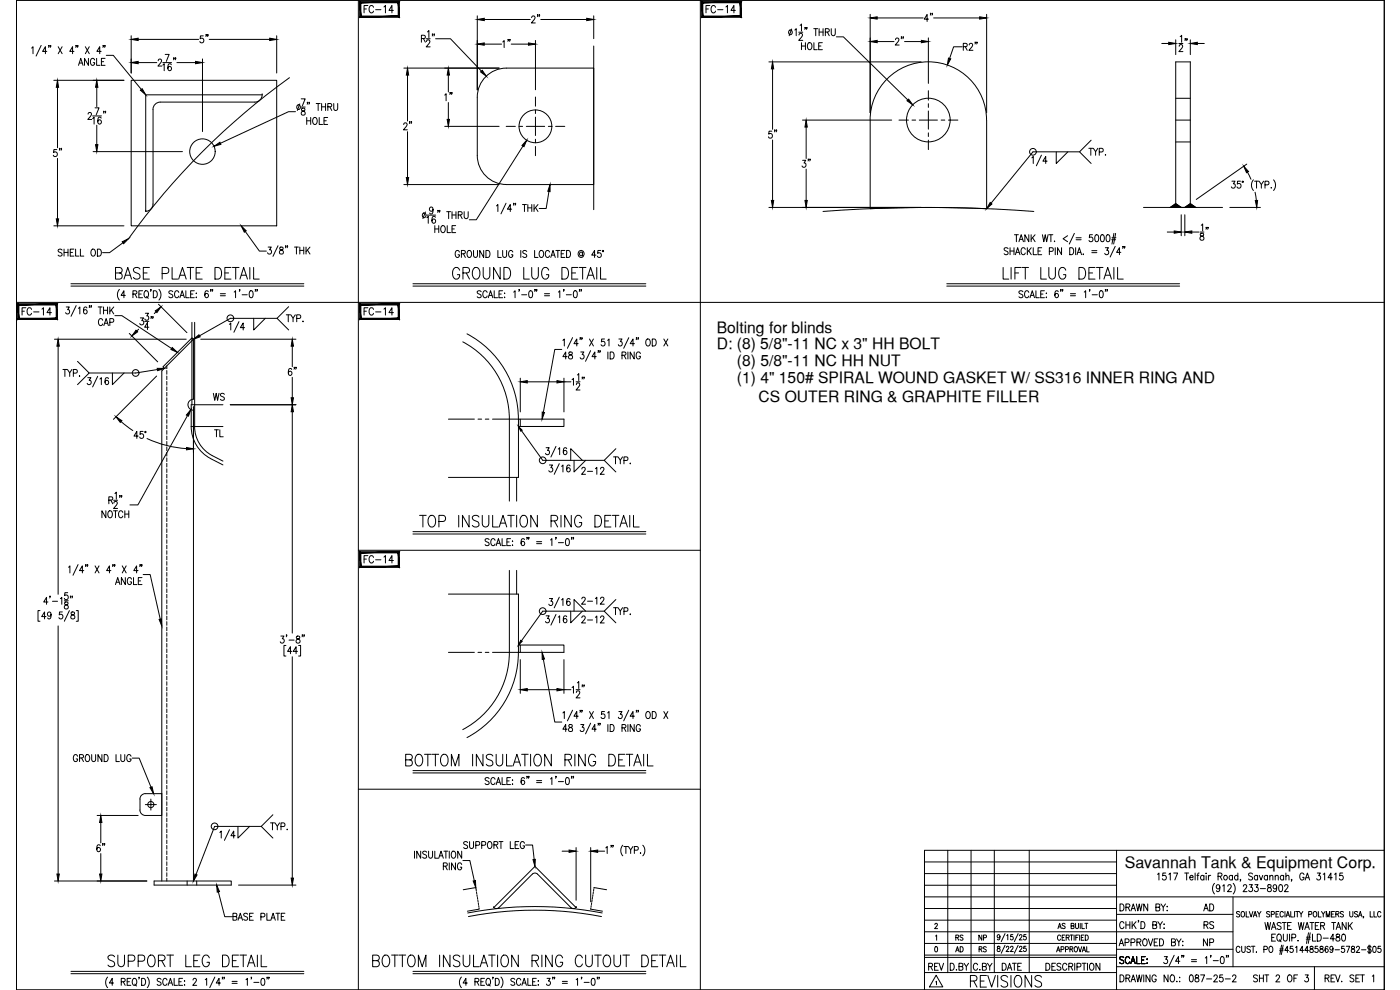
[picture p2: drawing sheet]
<svg xmlns="http://www.w3.org/2000/svg" width="420mm" height="297mm" viewBox="0 0 420 297" stroke-linecap="round" stroke-linejoin="round" font-family="sans-serif">
<defs><g id="words">
<g font-size="7.1">
<text x="33.9" y="85">BASE PLATE DETAIL</text>
<text x="135.1" y="85">GROUND LUG DETAIL</text>
<text x="300.2" y="85">LIFT LUG DETAIL</text>
<text x="124.9" y="159.5">TOP INSULATION RING DETAIL</text>
<text x="121" y="231.1">BOTTOM INSULATION RING DETAIL</text>
<text x="31.4" y="291.4">SUPPORT LEG DETAIL</text>
<text x="111.1" y="291.4">BOTTOM INSULATION RING CUTOUT DETAIL</text>
<text x="290.3" y="297.4">REVISIONS</text>
</g>
<g font-size="5.7">
<text x="158.8" y="8.1">2&quot;</text>
<text x="276.6" y="7.8">4&quot;</text>
<text x="267.8" y="14.8">2&quot;</text>
<text x="357.4" y="16.6" transform="rotate(-90 357.4 16.6)">12&quot;</text>
<text x="120.3" y="40.2">2&quot;</text>
<text x="229.7" y="42.7">5&quot;</text>
<text x="15.2" y="48.3">5&quot;</text>
<text x="239.9" y="51.5">3&quot;</text>
<text x="363.7" y="73.4" transform="rotate(-90 363.7 73.4)">18&quot;</text>
<text x="32.8" y="256.8" transform="rotate(-90 32.8 256.8)">6&quot;</text>
</g>
<g font-size="5.3">
<text x="108.3" y="4.9">FC-14</text>
<text x="211" y="4.9">FC-14</text>
<text x="63.5" y="14.1" transform="rotate(-90 63.5 14.1)">5&quot;</text>
<text x="154.2" y="15.5" transform="rotate(-90 154.2 15.5)">1&quot;</text>
<text x="136.9" y="31.4" transform="rotate(-90 136.9 31.4)">1&quot;</text>
<text x="5.6" y="95.6">FC-14</text>
<text x="108.3" y="95.6">FC-14</text>
<text x="90" y="113.9" transform="rotate(-90 90 113.9)">6&quot;</text>
<text x="63.1" y="121.4">WS</text>
<text x="39.2" y="132.6">45°</text>
<text x="63.5" y="132.3">TL</text>
<text x="173.6" y="143.6">2-12</text>
<text x="108.3" y="170">FC-14</text>
<text x="173.6" y="182.4">2-12</text>
<text x="173.6" y="188">2-12</text>
<text x="21.2" y="229.7">GROUND LUG</text>
<text x="360.5" y="274.5">AD</text>
<text x="360.5" y="279.8">RS</text>
<text x="360.2" y="285">NP</text>
<text x="278" y="292.5">REV</text>
<text x="299.9" y="292.5">DATE</text>
<text x="356" y="296">087-25-2</text>
</g>
<text font-size="4.8" x="337.6" y="260.4">Savannah Tank &amp; Equipment Corp.</text>
<g font-size="4.7">
<text x="215.1" y="99.8">Bolting for blinds</text>
<text x="215.1" y="104.8">D: (8) 5/8&quot;-11 NC x 3&quot; HH BOLT</text>
<text x="221.2" y="109.8">(8) 5/8&quot;-11 NC HH NUT</text>
<text x="221.2" y="114.8">(1) 4&quot; 150# SPIRAL WOUND GASKET W/ SS316 INNER RING AND</text>
<text x="227.7" y="120.6">CS OUTER RING &amp; GRAPHITE FILLER</text>
</g>
<g font-size="4.4">
<text x="285.8" y="286.8">AD</text>
<text x="286.1" y="283.3">RS</text>
<text x="292.8" y="286.8">RS</text>
<text x="292.8" y="283.3">NP</text>
</g>
</g></defs>
<!-- layer: TEXT -->
<g fill="none" stroke="#000" stroke-width=".3">
<path d="M280.6 277.4l.1-.3 .4-.1 .2 .5-.8 1.1h.9M317.5 278.6l.5-1.6 .5 1.6M317.7 278.1h.6M319.7 277.3l-.4-.3-.5 .3 .1 .4 .8 .5-.4 .4-.5-.2M321.5 277.8l.7-.1v-.6l-.7-.1v1.6l.8-.1v-.4l-.3-.3M322.8 277v1.2l.4 .4 .4-.2 .1-1.4M324.2 277v1.6M324.7 277v1.6h.8M325.6 277h.9M326 277v1.6M336.1 271.2a1.06 1.06 0 0 1 1.2 1.1 1.06 1.06 0 0 1-1.2 1zM337.3 277a.65 .65 0 0 0-.8-.5 .65 .65 0 0 0-.5 .8v.5a.65 .65 0 0 0 .5 .8 .65 .65 0 0 0 .8-.5"/>
<path d="M337.9 272.2l1-.1 .1-.7-1.1-.2v2.1M337.9 276.5v2.1M337.9 277.5h1.2M338.5 272.2l.6 1.1M339.1 276.5v2.1M339.4 273.3l.7-2.1 .7 2.1M339.7 272.6h.8M339.8 276.5v2.1M340.2 277.4l.8 1.2M341 276.5l-1.2 1.4M341 271.2l.5 2.1 .4-2.1 .4 2.1 .5-2.1M341.7 276.2h-.1h.1l-.1 .5"/>
<path d="M342.4 276.5a1.06 1.06 0 0 1 1.2 1.1 1.06 1.06 0 0 1-1.2 1zM344.4 271.2v2.1l-1.1-2.1v2.1M346 277.5l1-.1 .2-.3-.2-.5-1-.1v2.1l1.1-.2 .1-.5-.5-.4M346.9 272.2l1-.1 .1-.7-1.1-.2v2.1l1.1-.2 .1-.5-.4-.4M347.4 262.3l.4-.4v2.1M347.5 276.5l.7 1v1.1M348.4 271.2l.7 1v1.1M348.8 276.5l-.6 1M349.3 277.3h.1zM349.4 278.4v.2zM349.8 271.2l-.7 1M349.9 261.9h-.9l-.1 .9a.66 .66 0 0 1 1 .1 .66 .66 0 0 1-.1 .9 .66 .66 0 0 1-1-.2"/>
<path d="M350.2 273.2h.2zM350.3 271.9v.2zM350.8 262.3l.4-.4v2.1M352.2 261.9h1.2l-.8 2.1M355.5 261.9h1.2M356.1 261.9v2.1M357.1 263.2h1l-.1-.4a.62 .62 0 0 0-1 .5 .62 .62 0 0 0 .9 .6l.2-.2M358.7 261.9v2.1M359.2 262.6h.6M359.9 261.9l-.4 .1v.3v1.7M361.3 262.9a.59 .59 0 0 0-.8 0 .59 .59 0 0 0 0 .9 .59 .59 0 0 0 .8-.1M361.3 262.6v1.4"/>
<path d="M362 261.9v.2zM362 262.7v1.3M362.7 262.6v1.4M363.3 262.6l-.4 .1-.2 .5M364.5 265a2.43 2.43 0 0 0 0 3.2M365.5 262.9l1.1-.1 .1-.3-.1-.5-1.1-.1v2.1M366.1 266.1a.6 .6 0 0 1-1 .5 .6 .6 0 0 1 .2-1.1l.2-.1a1.15 1.15 0 0 1 .6 1.1 1.15 1.15 0 0 1-.7 1l-.3-.3M366.1 262.9l.6 1.1M366.9 265.8l.5-.4v2.1M368.5 265.9l.3-.5 .5 .1 .2 .3-.2 .7-.9 1h1.2M369.9 262.9a.59 .59 0 0 0-.9 0 .59 .59 0 0 0 0 .9 .59 .59 0 0 0 .9-.1M369.9 262.6v1.4"/>
<path d="M370.1 265a2.43 2.43 0 0 1 0 3.2M371.5 262.9a.59 .59 0 0 0-.8 0 .59 .59 0 0 0 0 .9 .59 .59 0 0 0 .8-.1M371.5 261.9v2.1M372 273.7l-.3-.2h-.5v.5l.7 .4 .1 .5-.3 .2-.6-.2M372.3 263.9h-.1h.1l-.1 .5M372.7 273.5a.76 .76 0 0 1 .8 .8 .76 .76 0 0 1-.8 .7l-.3-.5zM373.1 265.9l.4-.5 .5 .1 .2 .3-.3 .7-.8 1h1.1M374 273.5v1.6h.8M374.9 265.4h1l-.6 .8a.64 .64 0 0 1 .6 1 .64 .64 0 0 1-1.1-.1M374.9 273.5l.6 1.6 .5-1.6M375.9 262.2l-.4-.3-.8 .3 .2 .5 .8 .4 .2 .6a.69 .69 0 0 1-1.2 0M376.1 275.1l.6-1.6 .5 1.6"/>
<path d="M376.3 274.6h.7M376.6 265.4h.9l-.5 .8a.64 .64 0 0 1 .6 1 .64 .64 0 0 1-1.2-.1M377.4 273.5l.5 .8v.8M377.4 262.9a.59 .59 0 0 0-.8 0 .59 .59 0 0 0 0 .9 .59 .59 0 0 0 .8-.1M377.4 262.6v1.4M377.9 262.6l.6 1.4 .5-1.4M378.2 266.6h1.6M378.4 273.5l-.5 .8M379.6 276.8l.4 2.1 .5-2.1 .4 2.1 .4-2.1M380.4 262.9a.59 .59 0 0 0-.8 0 .59 .59 0 0 0 0 .9 .59 .59 0 0 0 .8-.1M380.4 262.6v1.4M380.5 265.5v.6a.76 .76 0 0 1 .9 .5 .76 .76 0 0 1-.3 .9 .68 .68 0 0 1-.8-.7 .68 .68 0 0 1 .9-.6l.3-.3-.1-.4z"/>
<path d="M381.1 273.7l-.4-.2h-.5v.5l.7 .4 .2 .5-.4 .2-.6-.2M381.1 263l.4-.4 .4 .1 .1 1.3M381.1 262.6v1.4M381.5 274.3h.8v-.8h-.8v1.6M381.6 278.9l.6-2.1 .7 2.1M381.8 278.2h.9M382.7 263l.4-.4 .4 .1 .1 1.3M382.7 262.6v1.4M382.9 274.3h.6M383.2 266.1a.6 .6 0 0 1-1 .5 .6 .6 0 0 1 .1-1.1l.3-.1a1.15 1.15 0 0 1 .6 1.1 1.15 1.15 0 0 1-.7 1l-.4-.3M383.8 273.5h-.9v1.6h.9M384 265.5l.4-.1a1.32 1.32 0 0 1 0 2.1h-.1a1.51 1.51 0 0 1-.3-2z"/>
<path d="M384.5 277.1l-.5-.3-.7 .3 .2 .5 1 .7v.3l-.5 .3-.7-.3M384.8 276.8h1.2M385.1 273.9a.51 .51 0 0 0-.6-.4 .51 .51 0 0 0-.3 .6v.4a.51 .51 0 0 0 .3 .6 .51 .51 0 0 0 .6-.3M385.2 262.9a.59 .59 0 0 0-.8 0 .59 .59 0 0 0 0 .9 .59 .59 0 0 0 .8-.1M385.2 262.6v1.4M385.4 276.8v2.1M385.5 265.9l.4-.5 .5 .1 .1 .3-.2 .7-.9 1h1.2M385.6 273.5v1.6M385.9 263l.4-.4 .5 .1v1.3M385.9 261.9v2.1M386 275.1l.5-1.6 .5 1.6M386.2 274.6h.6"/>
<path d="M386.4 277.8h.7M387.4 273.5v1.6h.8M387.5 276.8h-1.1v2.1h1.1M387.7 263.9h-.2h.2l-.2 .5M388.5 273.5v1.6M388.9 273.5h.9M389.3 273.5v1.6M389.6 276.8l.5 2.1 .4-2.1 .4 2.1 .4-2.1M389.9 273.5l.6 .8v.8M391 273.5l-.5 .8M391.4 262.4a.65 .65 0 0 0-.8-.5 .65 .65 0 0 0-.5 .8v.5a.66 .66 0 0 0 .6 .9 .66 .66 0 0 0 .7-.9h-.5M391.6 278.9l.7-2.1 .7 2.1"/>
<path d="M391.7 264l.7-2.1 .6 2.1M391.8 278.2h.9M391.9 263.3h.9M392.7 279.9l-.6 3.2M392.8 274.3h.8v-.8h-.8v1.6M393.1 276.8h1.2M393.2 279.9l-.6 3.2M393.7 276.8v2.1M394.4 273.5a.75 .75 0 0 1 .8 .8 .75 .75 0 0 1-.8 .7l-.3-.5zM394.7 277.8h.7M395.3 261.9h1l-.5 .8a.64 .64 0 0 1 .5 1 .64 .64 0 0 1-1.1-.1M395.6 273.5v1.6h.9"/>
<path d="M395.8 276.8h-1.1v2.1h1.1M396.3 277.8l1.1-.1v-.7l-1.1-.2v2.1M396.6 273.5l.5 .8v.8M396.9 277.8l.6 1.1M397.1 262.3l.5-.4v2.1M397.7 273.5l-.6 .8M398 275.1v-1.6l.5 1.6 .6-1.6v1.6M399.6 274.3h.6M399.6 276.8h1.2M399.8 263.3h-1.2l.8-1.4v2.1M400.2 276.8v2.1M400.5 273.5h-.9v1.6h.9"/>
<path d="M400.5 262.3l.4-.4v2.1M400.9 274.3l.8-.1 .1-.6-.9-.1v1.6M401 278.9l.7-2.1 .7 2.1M401.3 278.2h.8M401.4 274.3l.4 .8M403 261.9h-.9l-.1 .9a.65 .65 0 0 1 1 .1 .65 .65 0 0 1-.1 .9 .65 .65 0 0 1-.9-.2M403.2 273.7l-.3-.2h-.5l-.1 .5 .8 .4 .1 .5-.3 .2-.6-.2M404 276.8v2.1l-1.2-2.1v2.1M404.7 276.8v2.1M405.1 273.5v1.2l.4 .4 .5-.2v-1.4M405.1 277.7l.7 1.2M405.8 276.8l-1.1 1.4"/>
<path d="M407.4 273.7l-.3-.2-.6 .2 .1 .4 .8 .4v.4l-.3 .2-.6-.2M407.7 275.1l.5-1.6 .6 1.6M407.9 274.6h.7M409.3 275l-.2 .4M411.2 273.5v1.6h.8M412.3 273.5v1.6h.9M414.4 273.9a.51 .51 0 0 0-.6-.4 .51 .51 0 0 0-.4 .6v.4a.51 .51 0 0 0 .4 .6 .51 .51 0 0 0 .6-.3M280.7 284.1l.2-.1a.85 .85 0 0 1 .5 .8 .85 .85 0 0 1-.5 .8l-.4-.7zM280.8 280.8l.3-.2v1.5M280.8 294.6l.3-.2v1.1M280.9 292.6l2.1 3.5h-4.1zM285.2 289a1.06 1.06 0 0 1 1.2 1.1 1.06 1.06 0 0 1-1.2 1z"/>
<path d="M287 290.9v.2zM287.8 290l1-.1 .1-.7-1.1-.2v2.1l1.1-.2 .1-.5-.4-.4M289.3 289l.7 1v1.1M290.7 289l-.7 1M293.4 289.5a.65 .65 0 0 0-.8-.5 .65 .65 0 0 0-.5 .8v.5a.65 .65 0 0 0 .5 .8 .65 .65 0 0 0 .8-.5M294.8 290l1-.1 .1-.7-1.1-.2v2.1l1.1-.2 .1-.5-.4-.4M296.4 289l.6 1v1.1M297.7 289l-.7 1M299.4 284v.4a.58 .58 0 0 1 .7 .4 .58 .58 0 0 1-.3 .7 .51 .51 0 0 1-.6-.5 .51 .51 0 0 1 .7-.5l.1-.5zM300.1 281a.43 .43 0 0 1-.5 .4 .43 .43 0 0 1-.3-.5l.3-.5a.86 .86 0 0 1 .5 .8 .86 .86 0 0 1-.5 .8l-.3-.2M301.6 283.6l-1.1 2.4M301.6 280.1l-1.1 2.4"/>
<path d="M302 284.3l.3-.4 .5 .3-.9 1.3h.9M302.1 280.7l.4-.3v1.6M303.3 284.3l.2-.4 .5 .3-.8 1.3h.9M304 280.4h-.7v.7a.49 .49 0 0 1 .7 0 .49 .49 0 0 1-.1 .7 .49 .49 0 0 1-.7-.1M305.6 283.6l-1.2 2.4M305.6 280.1l-1.2 2.4M305.9 284.3l.3-.4 .5 .3-.8 1.3h.9M305.9 280.8l.3-.4 .5 .3-.8 1.3h.9M307.9 283.9h-.6l-.1 .7a.49 .49 0 0 1 .7 0 .49 .49 0 0 1 0 .7 .49 .49 0 0 1-.8-.1M307.9 280.4h-.6l-.1 .7a.49 .49 0 0 1 .7 0 .49 .49 0 0 1 0 .7 .49 .49 0 0 1-.8-.1M313.9 289a1.06 1.06 0 0 1 1.2 1.1 1.06 1.06 0 0 1-1.2 1zM316.8 289h-1.1v2.1h1.1"/>
<path d="M317.1 285.6l.5-1.6 .5 1.6M317.3 285.1h.6M318.3 280.9a.49 .49 0 0 0-.6-.3 .49 .49 0 0 0-.3 .5v.4a.49 .49 0 0 0 .3 .6 .49 .49 0 0 0 .6-.4M318.4 289.3l-.4-.3-.8 .3 .2 .5 .8 .4 .2 .3v.3l-.4 .3-.8-.3M318.4 284.9l.8-.1v-.7l-.8-.1v1.6M318.8 281.3h.5M319.6 280.6h-.8v1.5h.8M319.8 284.9l.7-.1v-.7l-.7-.1v1.6M320 281.3l.8-.1v-.6h-.8v1.5M320.2 289.5a.65 .65 0 0 0-.8-.5 .65 .65 0 0 0-.5 .8v.5a.65 .65 0 0 0 .5 .8 .65 .65 0 0 0 .8-.5M320.4 281.3l.5 .8M320.8 290l1-.1 .1-.7-1.1-.2v2.1"/>
<path d="M321.1 284.8l.8-.1v-.6l-.8-.1v1.6M321.1 280.6h.9M321.4 290l.5 1.1M321.5 284.8l.5 .8M321.6 280.6v1.5M322.3 280.6v1.5M322.5 289v2.1M322.6 284.1l.1-.1a.74 .74 0 0 1 .7 .8 .74 .74 0 0 1-.8 .7l-.2-.5zM322.9 281.3h.5M323.2 290.1l1-.1 .1-.8-1.1-.2v2.1M323.6 284l.5 1.6 .6-1.6M323.7 280.6h-.8v1.5"/>
<path d="M324 280.6v1.5M324.5 281.3h.5M324.7 289h1.2M324.8 285.6l.5-1.6 .5 1.6M325 285.1h.6M325.3 280.6h-.8v1.5h.8M325.4 289v2.1M325.7 280.6a.79 .79 0 0 1 .9 .7 .79 .79 0 0 1-.9 .8zM326.1 284v1.6h.8M326.4 289v2.1M327.3 289.1l.2-.1a1.06 1.06 0 0 1 .8 1.1 1.06 1.06 0 0 1-.8 1 1.34 1.34 0 0 1-.2-2zM330.1 289v2.1l-1.2-2.1v2.1"/>
<path d="M335.9 283.8l.7-2.1 .6 2.1M336.1 292.5a1.06 1.06 0 0 1 1.2 1.1 1.06 1.06 0 0 1-1.2 1zM336.1 283.1h.9M337.2 287.3l-.4-.3-.8 .3 .2 .5 1 .7v.3l-.4 .3-.8-.3M337.7 282.8l1-.1 .1-.3-.1-.6-1-.1v2.1M337.9 293.5l1-.1 .1-.7-1.1-.2v2.1M338.5 293.5l.6 1.1M339 287.5a.65 .65 0 0 0-.8-.5 .65 .65 0 0 0-.5 .8v.5a.65 .65 0 0 0 .5 .8 .65 .65 0 0 0 .8-.5M339.3 289.1l.7-2.1 .7 2.1M339.4 282.8l1-.1 .2-.3-.2-.6-1-.1v2.1M339.4 294.6l.7-2.1 .7 2.1M339.6 288.4h.8"/>
<path d="M339.7 293.9h.8M341 292.5l.5 2.1 .4-2.1 .4 2.1 .5-2.1M341.1 287v2.1h1.1M341.2 282.7l1-.1 .1-.7-1.1-.2v2.1M341.8 282.7l.6 1.1M342.6 288h.7M343.3 281.8l.1-.1a1.06 1.06 0 0 1 .9 1 1.06 1.06 0 0 1-.9 1.1 1.33 1.33 0 0 1-.1-2zM343.3 292.5v2.1M343.7 287h-1.1v2.1h1.1M344.3 287.7v.2zM344.3 288.9v.2zM344.6 281.7l.7 2.1 .7-2.1"/>
<path d="M345.1 292.5v2.1l-1.2-2.1v2.1M346.4 282.7h.7M347 293a.65 .65 0 0 0-.8-.5 .65 .65 0 0 0-.5 .8v.5a.66 .66 0 0 0 .7 .8 .66 .66 0 0 0 .6-.8h-.4M347.5 281.7h-1.1v2.1h1.1M348 281.7a1.06 1.06 0 0 1 1.2 1 1.06 1.06 0 0 1-1.2 1.1zM349.4 287h1l-.6 .8a.64 .64 0 0 1 .6 1 .64 .64 0 0 1-1.1-.1M350.5 292.5v2.1l-1.1-2.1v2.1M351.5 292.6l.2-.1a1.06 1.06 0 0 1 .8 1.1 1.06 1.06 0 0 1-.8 1 1.34 1.34 0 0 1-.2-2zM351.6 282.7l1-.1 .1-.7-1.1-.2v2.1l1.1-.2 .1-.5-.5-.4M352.4 286.6l-1.5 3.2M353.1 281.7l.7 1v1.1M353.1 294.5h.2z"/>
<path d="M353.9 294.5h.2zM354 293.2v.2zM354.1 288.4h-1.3l.9-1.4v2.1M354.5 281.7l-.7 1M354.8 286.7h-.2h.2l-.2 .5M355 282.4v.2zM355 283.6v.2zM355.3 286.7h-.2h.2l-.2 .5M357.6 287.9h1.5M357.6 288.5h1.5M361.7 287.4l.4-.4v2.1M363.4 286.7h-.1h.1l-.1 .5"/>
<path d="M364.1 288.2h1.5M366.5 287.1l.4-.1a1.32 1.32 0 0 1 0 2.1h-.2a1.48 1.48 0 0 1-.2-2zM368.2 286.7h-.2h.2l-.2 .5M368.7 286.7h-.2h.2l-.2 .5M372.1 284.4a.58 .58 0 0 0-.7-.5 .58 .58 0 0 0-.4 .7v.5a.58 .58 0 0 0 .4 .7 .58 .58 0 0 0 .7-.5M372.6 283.9v1.3l.5 .6 .4-.1 .2-.5v-1.3M375.3 284.2l-.4-.3-.7 .3 .2 .4 .7 .4v.7l-.5 .1-.4-.3M375.6 283.9h1M376.1 283.9v1.9M377.1 285.6h.1M377.4 292.8l-.4-.3-.8 .3 .2 .5 1 .7v.3l-.4 .3-.8-.3M378 292.5v2.1"/>
<path d="M378 293.5h1.2M379.2 292.5v2.1M379.3 284.9l.9-.1v-.8l-.9-.1v1.9M379.6 292.5h1.2M380.2 292.5v2.1M381.1 284l.2-.1a.95 .95 0 0 1 .7 .9 .95 .95 0 0 1-.7 1 1.18 1.18 0 0 1-.2-1.8zM381.7 281.3h.6M382.8 280.3h-1.1v2.1h1.1M383 293l.1-.4 .6-.1 .3 .6-1.1 1.5h1.2M383.5 280.4l.2-.1a1.06 1.06 0 0 1 .9 1 1.06 1.06 0 0 1-.9 1.1 1.34 1.34 0 0 1-.2-2zM384 282l.5 .6M384 285.2h1.1"/>
<path d="M384.1 284.7h1M384.6 283.6l-.5 2.8M385.1 283.6l-.5 2.8M385.1 280.3v1.5l.6 .6 .5-.3 .1-1.8M386.7 292.6l.2-.1a1.06 1.06 0 0 1 .9 1.1 1.06 1.06 0 0 1-.9 1 1.34 1.34 0 0 1-.2-2zM386.7 285.2h-1.1l.8-1.3v1.9M387 280.3v2.1M387.7 281.4l1-.1 .2-.3-.2-.6-1-.1v2.1M388 283.9h-.8v.8a.58 .58 0 0 1 .8 0 .58 .58 0 0 1-.1 .9 .58 .58 0 0 1-.8-.2M388.3 293.5h.7M388.8 284.3l.4-.4v1.9M389.4 292.5h-1.1v2.1"/>
<path d="M389.5 282.3h.1zM391.2 285.2h-1.1l.7-1.3v1.9M391.7 292.5h.9l-.5 .8a.63 .63 0 0 1 .5 1 .63 .63 0 0 1-1.1-.1M392 281.8h1.2M392.1 281.2h1.2M392.7 285.2h-1.1l.7-1.3v1.9M393.2 284v.6a.67 .67 0 0 1 .8 .3 .67 .67 0 0 1-.2 .9 .6 .6 0 0 1-.8-.6 .6 .6 0 0 1 .8-.6l.2-.6zM393.9 280.3v2.1h1M395.3 280.3a1.06 1.06 0 0 1 1.2 1 1.06 1.06 0 0 1-1.2 1.1zM395.5 283.9h-.8v.8a.57 .57 0 0 1 .8 0 .57 .57 0 0 1-.1 .9 .57 .57 0 0 1-.8-.2M396.2 284v.6a.67 .67 0 0 1 .8 .3 .67 .67 0 0 1-.2 .9 .59 .59 0 0 1-.7-.6 .59 .59 0 0 1 .7-.6l.3-.2-.1-.4zM397.1 281.5h1.5"/>
<path d="M397.7 293.5l1-.1 .1-.7-1.1-.2v2.1M398.3 293.5l.6 1.1M398.5 284.2l-.2-.3a1.05 1.05 0 0 0-.1 1.9 .52 .52 0 0 0 .5-.5 .52 .52 0 0 0-.5-.6 .52 .52 0 0 0-.5 .5M399.5 293.5h.6M400.1 284.6a.5 .5 0 0 1-.8 .3 .5 .5 0 0 1-.1-.8 .5 .5 0 0 1 .8 .1l.1 .4a.87 .87 0 0 1-.6 1.2l-.3-.3M400.5 281.7h-1.3l.9-1.4v2.1M400.6 292.5h-1.1v2.1h1.1M400.7 285h1.3M400.8 292.5l.7 2.1 .7-2.1M401.1 280.4v.6a.84 .84 0 0 1 .9 .3 .84 .84 0 0 1 0 1 .68 .68 0 0 1-1.1-.5 .68 .68 0 0 1 .9-.7l.2-.3v-.4zM402.6 294.5h.2zM402.9 280.4l.4-.1a1.32 1.32 0 0 1 0 2.1h-.2a1.48 1.48 0 0 1-.2-2z"/>
<path d="M403.4 283.9h-.7l-.1 .8a.58 .58 0 0 1 .9 0 .58 .58 0 0 1-.1 .9 .58 .58 0 0 1-.9-.2M404 283.9h1.1l-.8 1.9M405.7 284v.6a.67 .67 0 0 1 .8 .3 .67 .67 0 0 1-.3 .9 .59 .59 0 0 1-.7-.6 .59 .59 0 0 1 .8-.6l.2-.2-.1-.4zM406.3 292.8l-.4-.3-.8 .3 .2 .5 1 .7v.3l-.4 .3-.8-.3M406.9 293.5h.7M407.1 284.4l.3-.5h.3l.3 .4-.2 .6-.8 .9h1.1M408 292.5h-1.1v2.1h1.1M408.3 292.5h1.2M408.6 285h1.3M408.9 292.5v2.1M410.8 283.6v2.5M411.1 283.6v2.5"/>
<path d="M411.5 284.2l-.4-.3-.6 .3 .1 .4 .8 .4v.7l-.6 .1-.3-.3M411.8 292.9l.5-.4v2.1M412.2 284l.2-.1a1.02 1.02 0 0 1 .6 .9 1.02 1.02 0 0 1-.6 1l-.2-.1-.2-.7zM414.4 283.9h-.8l-.1 .8a.57 .57 0 0 1 .9 0 .57 .57 0 0 1-.1 .9 .57 .57 0 0 1-.8-.2"/>
<circle cx="367.8" cy="263.3" r=".65"/>
</g>
<!-- layer: 0 -->
<g fill="none" stroke="#000" stroke-width=".3">
<path d="M107.5 .1v296.9M210.2 .1v296.9M415.4 .1h-410.5v296.9h410.5M415.4 .1v296.9M4.9 90.7h410.5M107.5 165.1h102.7M107.5 236.8h102.7M277.5 258.6h57.6M284.4 255.1v36.7M291.4 255.1v36.7M298.4 255.1v36.7M308.9 255.1v36.7"/>
<path d="M335.1 255.1v41.9M415.4 255.1h-137.9v41.9M277.5 279.6h92.5M277.5 269.1h137.9M277.5 276.1h57.6M277.5 272.6h57.6M277.5 265.6h57.6M277.5 262.1h57.6M335.1 274.3h34.9M370 269.1v21M277.5 291.8h57.6M277.5 286.6h57.6"/>
<path d="M277.5 287.3h57.6M277.5 283.1h57.6M335.1 284.8h34.9M335.1 290.1h80.3M394.5 290.1v6.9"/>
</g>
<!-- layer: SHOP TAG -->
<path d="M277.5 297h.1M415.4 297h.1" fill="none" stroke="#000" stroke-width=".3"/>
<!-- layer: DIM -->
<g fill="none" stroke="#000" stroke-width=".3">
<path d="M9.5 14.4l.4-.4v2.1M12.4 13.6l-1.6 3.2M14.1 15.4h-1.3l.8-1.4v2.1M14.7 13.7h-.1h.1l-.1 .5M15.2 13.7h-.1h.1l-.1 .5M17.5 14l1.1 2.1M18.6 14l-1.1 2.1M22.2 15.4h-1.3l.9-1.4v2.1M22.9 13.7h-.2h.2l-.2 .5M23.4 13.7h-.2h.2l-.2 .5M23.6 19.6l.6-2.1 .7 2.1M23.8 18.9h.9"/>
<path d="M25.6 14l1.2 2.1M26.5 17.5v2.1l-1.1-2.1v2.1M26.8 14l-1.2 2.1M28.4 18a.65 .65 0 0 0-.8-.5 .65 .65 0 0 0-.5 .8v.5a.66 .66 0 0 0 .7 .8 .66 .66 0 0 0 .6-.8h-.4M29 17.5v2.1h1M30.4 15.4h-1.3l.8-1.4v2.1M30.4 18.5h.7M31 13.7h-.1h.1l-.1 .5M31.5 13.7h-.1h.1l-.1 .5M31.5 17.5h-1.1v2.1h1.1M31.9 16.6h2.1l8.4 10.2M39.4 10.7v11.2"/>
<path d="M41.5 11.8h18.1M41.5 18.8h5.6M47.5 18.2l.3-.5h.4l.3 .4-.3 .7-.8 1h1.2M48.9 19.5l.4-.4v2.1M48.9 18.8h2.6M49.6 16.3h1.2l-.9 2.1M51.4 19.4l-.5-.3a1.21 1.21 0 0 0 .1 2.1 .59 .59 0 0 0 .6-.5 .59 .59 0 0 0-.6-.7 .59 .59 0 0 0-.6 .5M52.2 17.4h-.1h.1l-.1 .5M52.7 17.4h-.1h.1l-.1 .5M53.1 18.8h5.6M60.8 17.7v21.8M62.8 11.8h18.1"/>
<path d="M83 10.7v11.2M126.5 11.6l1-.1 .1-.7-1.1-.2v2.1M127.1 11.6l.6 1.1M127.9 11.6h1.2M128 12.5l.3-.5h.4l.3 .4-.2 .7-.9 1h1.2M128.3 9.6l.4-.4v2.1M129.9 10.3h-.2h.2l-.2 .5M130.4 10.3h-.2h.2l-.2 .5M130.7 11.6h4.5l9.3 9.7M143.2 4.7v22.3M145.3 5.8h13.8M145.3 13.2h5.2"/>
<path d="M153.4 13.2h5.2M160.7 12.1v14.8M162.3 5.8h13.8M178.2 4.7v6.9M230.8 18.6h45.6M237.6 8.7l-.8 2M238.5 9l.5-.4v2.1M239.7 9.7h1.2M239.8 10.5l.4-.5h.3l.3 .4-.2 .7-.9 1h1.2M240.1 7.6l.4-.4v2.1M240.5 12.8v2.1M240.5 13.8h1.2"/>
<path d="M241.7 8.3h-.2h.2l-.2 .5M241.7 12.8v2.1M242.2 8.3h-.2h.2l-.2 .5M242.7 12.9l.1-.1a1.06 1.06 0 0 1 .9 1.1 1.06 1.06 0 0 1-.9 1 1.36 1.36 0 0 1-.1-2zM244.2 8.6h1.2M244.3 12.8v2.1h1M244.8 8.6v2.1M245.7 13.8h.7M245.8 8.6v2.1M245.8 9.6h1.2M246.8 12.8h-1.1v2.1h1.1M247 8.6v2.1"/>
<path d="M247.7 9.6l1-.1 .2-.3-.2-.5-1-.1v2.1M248.3 9.6l.6 1.1M249.5 8.6v1.5l.5 .6 .6-.3 .1-1.8M251 11.1h2.1l19.4 18.9M261.2 4.3v29.6M263.2 5.4h13.9M263.2 12.5h5.1M271.5 12.5h5M278.6 11.4v13.6M280.2 5.4h13.8M288.8 14h-2.6l-1.2 3.5M289.1 14l1-.1 .1-.7-1.1-.2v2.1"/>
<path d="M289.7 14l.6 1.1M290.9 13.5l.1-.4 .6-.1 .3 .6-1.1 1.5h1.2M292.8 12.7h-.2h.2l-.2 .5M293.3 12.7h-.2h.2l-.2 .5M296.1 4.3v29.6M348.7 13h2.1M359.3 13h2.1M16.2 24.1h21M17.3 26.2v18.1M26.4 34.2l.2-.3 .5-.2 .4 .6-1.1 1.5h1.1M27.8 35.5l.4-.4v2.1M27.8 34.8h2.6"/>
<path d="M28.5 32.3h1.2l-.8 2.1M29 26.2v5.8M29 37.6v5.8M30.4 35.4l-.6-.3a1.21 1.21 0 0 0 .1 2.1 .59 .59 0 0 0 .6-.5 .59 .59 0 0 0-.5-.6 .59 .59 0 0 0-.7 .4M31.2 33.5h-.2h.2l-.2 .4M31.7 33.5h-.2h.2l-.2 .4M88.7 33.5h-2.1l-20.5 9.5M90 31.2l-.8 2M90.4 29.7h1.2l-.9 2.1M90.4 32.1h1.2M90.6 32.6v.6a.84 .84 0 0 1 .8 .3 .84 .84 0 0 1 0 .9 .67 .67 0 0 1-1-.4 .67 .67 0 0 1 .8-.7l.3-.5a.61 .61 0 0 0-.9-.2zM92.1 35.2v2.1"/>
<path d="M92.1 36.2h1.1M92.4 30.8h-.2h.2l-.2 .5M92.9 30.8h-.2h.2l-.2 .5M93.2 35.2v2.1M94.2 35.4l.1-.2a1.06 1.06 0 0 1 .9 1.1 1.06 1.06 0 0 1-.9 1 1.34 1.34 0 0 1-.1-1.9zM94.9 31.1h1.2M95.5 31.1v2.1M95.8 35.2v2.1h1M96.5 31.1v2.1M96.5 32.1h1.2M97.2 36.2h.7M97.7 31.1v2.1"/>
<path d="M98.3 35.2h-1.1v2.1h1.1M98.4 32.1l1-.1 .1-.7-1.1-.2v2.1M99 32.1l.6 1.1M100.2 31.1v1.5l.5 .6 .6-.3v-1.8M121.2 20.4h28.6M122.3 22.5v13.8M122.3 39.5v13.8M133.5 37.9h16.3M134.6 22.5v5.1M134.6 30.8v5M231.9 20.7v18.1M240.8 36h26.8"/>
<path d="M241.9 38.1v9.4M17.3 47.5v18.2M27.9 45.5h26.9M121.2 55.4h28.6M157 43.8l-14.1 22.1h-2.1M164.7 57.5l-.8 5.1h-2.1M231.9 42v18.1M241.9 50.7v9.4M309.7 47.4l.4-.4v2.1M312.5 46.6l-1.5 3.1M314.3 48.4h-1.3l.8-1.4v2.1M317 45.6v3.5l3.5-3.5"/>
<path d="M324 45.6h-14l-12.6 15.4M326.8 44.5h1.2M327.4 44.5v2.1M327.5 42.1l-3.5 3.5 3.5 3.5M328.1 44.5l.7 1v1.1M329.5 44.5l-.7 1M329.9 45.6l1-.1 .2-.3-.2-.6-1-.1v2.1M331.7 46.5h.2zM369.7 54.4h.9l-.5 .7a.64 .64 0 0 1 .6 1 .64 .64 0 0 1-1.2 0M372.3 54.4h-.9l-.1 .9a.66 .66 0 0 1 1 0 .66 .66 0 0 1-.1 .9 .66 .66 0 0 1-1-.1M374.2 49.2l-15.2 10.6M374.4 51.6l1 2.2"/>
<path d="M376.2 54a2.43 2.43 0 0 0 0 3.2M376.5 54.4h1.2M376.7 57.7l.3 2.4M377.1 54.4v2.1M377.9 54.4l.6 1v1.1M379.2 54.4l-.7 1M379.6 55.5l1.1-.1 .1-.3-.1-.7h-1.1v2.1M381.5 56.2v.3zM382.2 54a2.43 2.43 0 0 1 0 3.2M16.2 67.8h21M18.6 75l-.4-.3-.8 .3 .2 .6 1 .6v.3l-.4 .3-.8-.3M19.2 74.7v2.1"/>
<path d="M19.2 75.7h1.2M20.4 74.7v2.1M21.1 75.7h.7M22.2 74.7h-1.1v2.1h1.1M22.7 74.7v2.1h1M24.1 74.7v2.1h1M27.6 74.9l.2-.2a1.06 1.06 0 0 1 .9 1.1 1.06 1.06 0 0 1-.9 1 1.34 1.34 0 0 1-.2-1.9zM29.2 74.7a1.06 1.06 0 0 1 1.2 1.1 1.06 1.06 0 0 1-1.2 1zM36.9 72.8l-4 3h-2.1M73.6 69.5l4.3 5.8h2M80.5 74.1h.9l-.5 .8a.63 .63 0 0 1 .5 1 .63 .63 0 0 1-1.1-.1M83.4 73.7l-1.5 3.2"/>
<path d="M84 74.2v.6a.85 .85 0 0 1 .9 .4 .85 .85 0 0 1 0 .9 .68 .68 0 0 1-1.1-.4 .68 .68 0 0 1 .9-.8l.3-.5a.61 .61 0 0 0-1-.2zM85.8 73.8h-.2h.2l-.2 .5M86.3 73.8h-.2h.2l-.2 .5M88.4 74.1h1.2M89 74.1v2.1M90 74.1v2.1M90 75.1h1.2M91.2 74.1v2.1M91.8 74.1v2.1M92.3 75l.7 1.2M93 74.1l-1.2 1.4M127.7 63.6l-.8 2"/>
<path d="M128.1 65.3l.4-.4v2.1M128.1 64.5h2.6M130 62.8a.6 .6 0 0 1-1 .4 .6 .6 0 0 1 .1-1l.3-.1a1.15 1.15 0 0 1 .6 1.1 1.15 1.15 0 0 1-.7 1l-.4-.3M130.5 67.7v2.1M130.5 68.7h1.2M130.7 65.2l-.6-.3a1.21 1.21 0 0 0 .1 2.1 .6 .6 0 0 0 .6-.6 .6 .6 0 0 0-.5-.6 .6 .6 0 0 0-.7 .5M131.5 63.2h-.2h.2l-.2 .5M131.7 67.7v2.1M132 63.2h-.2h.2l-.2 .5M132.6 67.8l.2-.1a1.06 1.06 0 0 1 .9 1 1.06 1.06 0 0 1-.9 1.1 1.34 1.34 0 0 1-.2-2zM134 63.5h1.2M134.2 67.7v2.1h1"/>
<path d="M134.6 63.5v2.1M135.7 64.5h1.1M135.7 63.5v2.1M135.7 68.7h.6M136.8 67.7h-1.1v2.1h1.1M136.8 63.5v2.1M137.5 64.5l1-.1 .2-.3-.2-.5-1-.1v2.1M137.9 75.6a.65 .65 0 0 0-.8-.4 .65 .65 0 0 0-.5 .8v.4a.66 .66 0 0 0 .6 .9 .66 .66 0 0 0 .7-.9h-.4M138.1 64.5l.6 1.1M138.5 76.1l1-.1 .1-.7-1.1-.2v2.1M139.1 76.1l.6 1.1M139.3 63.5v1.5l.5 .6 .6-.3 .1-1.8"/>
<path d="M140.5 75.3l.2-.2a1.06 1.06 0 0 1 .8 1.1 1.06 1.06 0 0 1-.8 1 1.34 1.34 0 0 1-.2-1.9zM142.1 75.1v1.6l.5 .5 .6-.3 .1-1.8M145.2 75.1v2.1l-1.2-2.1v2.1M145.8 75.1a1.06 1.06 0 0 1 1.3 1.1 1.06 1.06 0 0 1-1.3 1zM149 61.8l.4-.4v2.1M149.4 75.1v2.1h1M150.9 75.1v1.6l.5 .5 .6-.3v-1.8M151.9 61l-1.6 3.2M153.6 62.8h-1.3l.8-1.4v2.1M153.9 75.6a.65 .65 0 0 0-.8-.4 .65 .65 0 0 0-.5 .8v.4a.66 .66 0 0 0 .7 .9 .66 .66 0 0 0 .6-.9h-.4M154.2 61.1h-.1h.1l-.1 .5M154.7 61.1h-.1h.1l-.1 .5"/>
<path d="M156.3 75.1v2.1M156.8 61.4h1.2M157.4 61.4v2.1M158.1 75.4l-.5-.3-.7 .3 .2 .6 .8 .3 .2 .4v.2l-.5 .3-.7-.3M158.4 61.4v2.1M158.4 62.4h1.2M159.6 61.4v2.1M160.3 61.4v2.1M160.4 75.1v2.1h1.1M160.7 62.3l.8 1.2M161.5 61.4l-1.2 1.4M162.1 75.3l.2-.2a1.06 1.06 0 0 1 .9 1.1 1.06 1.06 0 0 1-.9 1 1.34 1.34 0 0 1-.2-1.9z"/>
<path d="M164.9 75.6a.65 .65 0 0 0-.8-.4 .65 .65 0 0 0-.4 .8v.4a.65 .65 0 0 0 .4 .8 .65 .65 0 0 0 .8-.5M165.3 77.2l.7-2.1 .6 2.1M165.5 76.5h.9M166.8 75.1h1.2M167.4 75.1v2.1M168.4 76.1h.7M169.5 75.1h-1.1v2.1M170 75.1a1.06 1.06 0 0 1 1.2 1.1 1.06 1.06 0 0 1-1.2 1zM174.8 76l-.1-.3a.52 .52 0 0 0-.8 .5 .52 .52 0 0 0 .8 .5l.1-.3M174.8 75.6l.1 1.1a.89 .89 0 0 0 .2-1.1 .89 .89 0 0 0-1.1-.4 .89 .89 0 0 0-.5 1.1 .9 .9 0 0 0 .6 .9 .9 .9 0 0 0 .9-.3M178.9 76.5h-1.3l.8-1.4v2.1M180.3 75.1h-.8l-.1 .9a.65 .65 0 0 1 .9 .1 .65 .65 0 0 1-.1 .9 .65 .65 0 0 1-.9-.2"/>
<path d="M230.8 62.2h45.6M302.5 74.6l-.4-.3-.8 .3 .1 .4 1.1 .8v.3l-.4 .3-.8-.3M303.1 74.3v2.1M303.1 75.3h1.2M304.3 74.3v2.1M304.4 70.4h1.2M304.7 76.4l.7-2.1 .7 2.1M305 75.7h.8M305 70.4v2.1M305.8 72.5l.7-2.1 .6 2.1M306 71.8h.9M307.7 74.8a.65 .65 0 0 0-.8-.5 .65 .65 0 0 0-.5 .8v.5a.65 .65 0 0 0 .5 .8 .65 .65 0 0 0 .8-.5"/>
<path d="M308.3 74.3v2.1M308.7 75.2l.8 1.2M308.8 70.4v2.1l-1.2-2.1v2.1M309.5 70.4v2.1M309.5 74.3l-1.2 1.4M309.9 71.3l.7 1.2M310.1 74.3v2.1h1M310.6 70.4l-1.1 1.4M311.5 75.3h.7M312.6 74.3h-1.1v2.1h1.1M312.8 70.4l.5 2.1 .4-2.1 .4 2.1 .4-2.1M314.8 70.4h1.2"/>
<path d="M314.9 75.4l1-.1 .2-.3-.2-.6-1-.1v2.1M315.4 70.4v2.1M316.5 72.3v.2zM316.7 74.3v2.1M318.6 74.3v2.1l-1.2-2.1v2.1M320.4 70.7l-1.4 .9 1.4 .9M321 74.3a1.06 1.06 0 0 1 1.3 1.1 1.06 1.06 0 0 1-1.3 1zM322.4 70l-1.5 3.2M322.8 74.3v2.1M322.9 71.3h1.6M322.9 71.9h1.6M323.2 76.4l.7-2.1 .7 2.1"/>
<path d="M323.5 75.7h.8M325.1 76.2v.2zM327.7 75.8h1.5M327.7 75.2h1.5M327.9 70.4h-.9l-.1 .9a.65 .65 0 0 1 1 .1 .65 .65 0 0 1-.1 .9 .65 .65 0 0 1-1-.2M328.8 70.5l.4-.1a1.32 1.32 0 0 1 0 2.1h-.1a1.48 1.48 0 0 1-.3-2zM330.5 70.5l.4-.1a1.32 1.32 0 0 1 0 2.1h-.1a1.48 1.48 0 0 1-.3-2zM331.7 74.3h1l-.6 .8a.64 .64 0 0 1 .6 1 .64 .64 0 0 1-1.1-.1M332.2 70.5l.4-.1a1.32 1.32 0 0 1 0 2.1h-.2a1.48 1.48 0 0 1-.2-2zM333.6 71.9h1.2M333.7 71.3h1.2M334.3 70l-.6 3.2"/>
<path d="M334.7 73.9l-1.5 3.2M334.8 70l-.6 3.2M336.4 75.7h-1.3l.9-1.4v2.1M337.1 74h-.2h.2l-.2 .5M337.6 74h-.2h.2l-.2 .5M350.3 69.6h2.1M354.5 64.4v6.3M355.6 64.4v6.3M369.1 62.2h9.2M19.9 92.1h.9l-.5 .8a.63 .63 0 0 1 .5 1 .63 .63 0 0 1-1.1-.1M21.3 85.1h69.9M21.3 85.8h69.9"/>
<path d="M22.9 91.7l-1.6 3.2M23.5 92.5l.5-.4v2.1M26.1 92.4l-.5-.3a1.21 1.21 0 0 0 .1 2.1 .59 .59 0 0 0 .5-.6 .59 .59 0 0 0-.5-.6 .59 .59 0 0 0-.6 .5M26.9 91.8h-.1h.1l-.1 .5M27.4 91.8h-.1h.1l-.1 .5M29.5 92.1h1.1M30.1 92.1v2.1M30.8 96.1a.65 .65 0 0 0-.8-.5 .65 .65 0 0 0-.5 .8v.5a.65 .65 0 0 0 .5 .8 .65 .65 0 0 0 .8-.5M31.1 92.1v2.1M31.1 93.1h1.2M31.2 97.7l.7-2.1 .6 2.1M31.4 97h.9"/>
<path d="M32.3 92.1v2.1M33 96.7l1-.1 .1-.8-1.1-.2v2.1M33 92.1v2.1M33.4 93l.7 1.2M34.1 92.1l-1.1 1.4M34.5 94.7h2.1l14.9 9.9M35.8 86.8a2.43 2.43 0 0 0 0 3.2M37.6 88.6h-1.3l.9-1.4v2.1M39.9 88.2l1-.1 .1-.7-1.1-.2v2.1M40.5 88.2l.6 1.1M41.6 98.8l-.5 .5M41.7 88.2h.7"/>
<path d="M42.1 95.4h1l-.6 .8a.64 .64 0 0 1 .6 1 .64 .64 0 0 1-1.1-.1M42.8 87.2h-1.1v2.1h1.1M43.4 96.4h1.3M43.6 87.3l.1-.1a1.06 1.06 0 0 1 .9 1.1 1.06 1.06 0 0 1-.9 1 1.34 1.34 0 0 1-.1-2zM43.6 94h1l-.6 .8a.63 .63 0 0 1 .6 1 .63 .63 0 0 1-1.1-.1M44 88.9l.5 .6M44.7 98.2h-1.3l.9-1.4v2.1M45.4 95.1h-.1h.1l-.1 .5M46 95.1h-.2h.2l-.2 .5M46 87.2a1.06 1.06 0 0 1 1.2 1.1 1.06 1.06 0 0 1-1.2 1zM46.8 93.5l-.5 .6M47.6 91.3l8.5 8.5"/>
<path d="M47.7 86.8a2.43 2.43 0 0 1 0 3.2M51.9 87.5l-.5-.3-.7 .3 .1 .5 1.1 .7v.3l-.5 .3-.7-.3M53.7 87.7a.65 .65 0 0 0-.8-.5 .65 .65 0 0 0-.5 .8v.5a.65 .65 0 0 0 .5 .8 .65 .65 0 0 0 .8-.5M54 89.3l.7-2.1 .7 2.1M54.3 88.6h.8M55.8 87.2v2.1h1M57.2 88.2h.7M58.3 87.2h-1.1v2.1h1.1M58.8 89.2h.2zM58.9 87.9v.2zM62.5 87.5l-.4-.3a1.16 1.16 0 0 0-.7 1.1 1.16 1.16 0 0 0 .7 1 .6 .6 0 0 0 .5-.5 .6 .6 0 0 0-.5-.7 .6 .6 0 0 0-.7 .5M66.1 88.1h1.5"/>
<path d="M66.1 88.7h1.5M68.8 97.3l.5-.4v2.1M70.3 87.6l.4-.4v2.1M71.7 96.5l-1.5 3.2M72.7 88.4h1.5M73.4 98.3h-1.3l.9-1.4v2.1M75 87.3l.5-.1a1.32 1.32 0 0 1 0 2.1h-.2a1.48 1.48 0 0 1-.3-2zM76.1 95.5v3.5l3.5-3.5M83.1 95.5h-13.9l-9.3 5.3M85.9 94.5h1.2M86.5 94.5v2M86.6 92l-3.5 3.5 3.5 3.5"/>
<path d="M87.3 94.5l.6 .9v1.1M88.6 94.5l-.7 .9M89 95.6l1.1-.2 .2-.2-.2-.6-1.1-.1v2M90.9 96.4v.1zM123.9 85.1h69.9M123.9 85.8h69.9M144.4 87.5l-.4-.3-.8 .3 .2 .5 1 .7v.3l-.4 .3-.8-.3M146.2 87.7a.66 .66 0 0 0-.8-.5 .66 .66 0 0 0-.5 .8v.5a.66 .66 0 0 0 .5 .8 .66 .66 0 0 0 .8-.5M146.5 89.3l.7-2.1 .7 2.1M146.8 88.6h.8M148.3 87.2v2.1h1M149.8 88.2h.6"/>
<path d="M150.9 87.2h-1.1v2.1h1.1M151.4 89.2h.1zM151.4 87.9v.2zM154.2 87.6l.4-.4v2.1M156.5 88.4h1.6M158.9 87.3l.4-.1a1.32 1.32 0 0 1 0 2.1h-.1a1.48 1.48 0 0 1-.3-2zM163.4 88.1h1.5M163.4 88.7h1.5M167.6 87.6l.4-.4v2.1M169.9 88.4h1.6M172.3 87.3l.4-.1a1.32 1.32 0 0 1 0 2.1h-.1a1.48 1.48 0 0 1-.3-2zM284.1 85.1h69.9"/>
<path d="M284.1 85.8h69.9M307 87.5l-.4-.3-.8 .3 .2 .5 1 .7v.3l-.4 .3-.8-.3M308.8 87.7a.65 .65 0 0 0-.8-.5 .65 .65 0 0 0-.5 .8v.5a.65 .65 0 0 0 .5 .8 .65 .65 0 0 0 .8-.5M309.1 89.3l.7-2.1 .7 2.1M309.4 88.6h.8M310.9 87.2v2.1h1M312.3 88.2h.7M313.4 87.2h-1.1v2.1h1.1M313.9 89.2h.2zM314 87.9v.2zM317.6 87.5l-.5-.3a1.21 1.21 0 0 0 .1 2.1 .59 .59 0 0 0 .5-.5 .59 .59 0 0 0-.5-.6 .59 .59 0 0 0-.6 .4M321.2 88.1h1.6"/>
<path d="M321.2 88.7h1.6M325.4 87.6l.4-.4v2.1M327.8 88.4h1.5M330.2 87.3l.4-.1a1.32 1.32 0 0 1 0 2.1h-.2a1.48 1.48 0 0 1-.2-2zM16.3 101.8h39.6M17.4 103.9v74.4M18.9 110.9h1.2M19.5 110.9v2.1M20.2 110.9l.7 1v1.1M21.6 110.9l-.7 1M22 112l1-.1 .2-.3-.2-.6-1-.1v2.1M23.3 108.4l3.5 3.5-3.5 3.5"/>
<path d="M23.9 112.8v.2zM26.3 113.3h1l-.5 .8a.65 .65 0 0 1 .5 1 .65 .65 0 0 1-1.1-.1M29.3 112.9l-1.5 3.2M30 113.7l.4-.4v2.1M32.5 113.6l-.5-.3a1.21 1.21 0 0 0 .1 2.1 .59 .59 0 0 0 .6-.6 .59 .59 0 0 0-.5-.6 .59 .59 0 0 0-.7 .5M33.7 111.9v3.5l3.5-3.5M38.8 100l8.5 8.6M47 112.8l-13 13M47.2 110.9l-6.5 1h-13.9M60.2 101.8h28.6M87.7 103.9v6.1M87.7 113.2v6.1"/>
<path d="M156.1 113.5v10.1M158.2 114.6h9M168.6 104.8h-2.1l-3.4 18.9M168.9 102.1l.5-.4v2.1M169.2 113.5v10.1M169.2 114.6h2.1M170.2 107h-1.3l.9-1.4v2.1M170.8 105.7v.6a.76 .76 0 0 1 .9 .4 .76 .76 0 0 1-.3 1 .69 .69 0 0 1-.8-.7 .69 .69 0 0 1 .9-.6l.2-.3v-.4zM171.7 113.9l.4-.4v2.1M171.8 101.3l-1.5 3.2M172.9 114.6h1.2M173 115.4l.3-.5h.4l.3 .4-.3 .7-.8 1h1.2"/>
<path d="M173.3 112.5l.4-.4v2.1M173.5 103.1h-1.2l.8-1.4v2.1M174.2 101.4h-.2h.2l-.2 .5M174.3 105.6h.9l-.5 .8a.64 .64 0 0 1 .5 1 .64 .64 0 0 1-1.1-.1M174.7 101.4h-.2h.2l-.2 .5M174.8 113.2h-.1h.1l-.1 .5M175.3 113.2h-.1h.1l-.1 .5M176.9 101.7l1.2 2.1M177.2 105.2l-1.5 3.2M178.1 101.7l-1.2 2.1M178.9 107h-1.2l.8-1.4v2.1M179.6 105.3h-.1h.1l-.1 .5"/>
<path d="M180.1 105.3h-.1h.1l-.1 .5M181.4 101.7h-.8l-.1 .9a.66 .66 0 0 1 .9 .1 .66 .66 0 0 1-.1 .9 .66 .66 0 0 1-.9-.2M182.4 102.1l.4-.4v2.1M182.4 105.6v2.1M183.1 105.6a1.06 1.06 0 0 1 1.2 1.1 1.06 1.06 0 0 1-1.2 1zM185.7 101.7h1l-.5 .8a.64 .64 0 0 1 .5 1 .64 .64 0 0 1-1.1-.1M186.7 106.6l1-.1 .2-.3-.2-.5-1-.1v2.1M187.3 106.6l.6 1.1M188.4 105.6v2.1M188.7 101.3l-1.5 3.2M190.3 105.6v2.1l-1.2-2.1v2.1M190.4 103.1h-1.3l.9-1.4v2.1"/>
<path d="M191.1 101.4h-.2h.2l-.2 .5M191.6 101.4h-.2h.2l-.2 .5M192.2 106.1a.65 .65 0 0 0-.8-.5 .65 .65 0 0 0-.5 .8v.5a.66 .66 0 0 0 .7 .8 .66 .66 0 0 0 .6-.8h-.4M194.1 101.8l.2-.1a1.06 1.06 0 0 1 .9 1.1 1.06 1.06 0 0 1-.9 1 1.36 1.36 0 0 1-.2-2zM195.7 101.7a1.06 1.06 0 0 1 1.3 1.1 1.06 1.06 0 0 1-1.3 1zM199.2 101.7l1.2 2.1M200.4 101.7l-1.2 2.1M36.3 126.5l3.6 2.7M44.1 131.6a32.9 32.9 0 0 0 11.9 3M56.3 124.7l-14.9 26.8h-2.4M58.1 122v13.8M69.1 121.4h19.7"/>
<path d="M87.7 123.5v66.5M156.5 129.2l6.4 8.9h18.4M163.9 134.3h.9l-.5 .8a.63 .63 0 0 1 .5 1 .63 .63 0 0 1-1.1-.1M164.9 139.5h.9l-.5 .8a.63 .63 0 0 1 .5 1 .63 .63 0 0 1-1.1-.1M166.9 133.9l-1.6 3.2M167.5 134.7l.5-.4v2.1M167.9 139.1l-1.6 3.2M168.5 139.9l.5-.4v2.1M170.1 134.6l-.5-.3a1.21 1.21 0 0 0 .1 2.1 .59 .59 0 0 0 .5-.5 .59 .59 0 0 0-.5-.7 .59 .59 0 0 0-.6 .5M171.1 139.8l-.5-.3a1.21 1.21 0 0 0 0 2.1 .59 .59 0 0 0 .6-.6 .59 .59 0 0 0-.5-.6 .59 .59 0 0 0-.6 .5M171.3 138.1v-3.5l3.5 3.5M184.1 137.1h1.2"/>
<path d="M184.7 137.1v2.1M184.8 134.6l-3.5 3.5 3.5 3.5M185.5 137.1l.7 1v1.1M186.8 137.1l-.6 1M187.3 138.2l1-.1 .1-.3-.1-.6-1-.1v2.1M189.1 139v.2zM31.8 153.3v2l-1.2-2v2M32.7 150.1l1-.1 .1-.3-.1-.6h-1v2.1M32.7 153.4l.2-.1a1.06 1.06 0 0 1 .8 1 1.06 1.06 0 0 1-.8 1 1.34 1.34 0 0 1-.2-1.9zM33.3 150.1l.5 1.1M34.1 153.3h1.1M34.1 150.1h1.2"/>
<path d="M34.2 150.9l.2-.4h.5l.3 .6-1.1 1.5h1.2M34.5 148.1l.4-.4v2.1M34.6 153.3v2M36 148.8h-.1h.1l-.1 .5M36.6 148.8h-.2h.2l-.2 .5M36.9 153.7a.65 .65 0 0 0-.8-.4 .65 .65 0 0 0-.5 .8v.4a.65 .65 0 0 0 .5 .8 .65 .65 0 0 0 .8-.5M37.5 153.3v2M37.5 154.2h1.2M38.7 153.3v2M123.9 159.5h69.9M15.1 178.9h-.2h.2l-.2 .5M18.1 179.6l.4-.4v2.1"/>
<path d="M20.3 177.8h-.8l-.1 .9a.65 .65 0 0 1 .9 0 .65 .65 0 0 1-.1 1 .65 .65 0 0 1-.9-.2M20.6 170.2l.4-.4v2.1M21.3 178.9h-.2h.2l-.2 .5M21.8 178.9h-.2h.2l-.2 .5M23.4 169.4l-1.5 3.2M25.1 171.2h-1.2l.8-1.4v2.1M25.8 169.5h-.1h.1l-.1 .5M26.3 169.5h-.1h.1l-.1 .5M28.5 169.8l1.2 2.1M29.7 169.8l-1.2 2.1M33.3 171.2h-1.3l.9-1.4v2.1M34 169.5h-.2h.2l-.2 .5"/>
<path d="M34.5 169.5h-.2h.2l-.2 .5M34.6 175.4l.7-2.1 .7 2.1M34.9 174.7h.9M36.7 169.8l1.2 2.1M37.6 173.3v2.1l-1.2-2.1v2.1M37.9 169.8l-1.2 2.1M39.5 173.8a.65 .65 0 0 0-.8-.5 .65 .65 0 0 0-.5 .8v.5a.66 .66 0 0 0 .6 .8 .66 .66 0 0 0 .7-.8h-.4M40.1 173.3v2.1h1M41.4 171.2h-1.2l.8-1.4v2.1M41.5 174.3h.7M42.1 169.5h-.2h.2l-.2 .5M42.6 169.5h-.2h.2l-.2 .5"/>
<path d="M42.6 173.3h-1.1v2.1h1.1M43 172.4h2.1l3 13.4M123.9 160.2h69.9M146.8 161.9l-.4-.3-.8 .3 .2 .5 .9 .5-.1 .7-.6 .1-.4-.3M148.6 162.1a.65 .65 0 0 0-.8-.5 .65 .65 0 0 0-.5 .8v.5a.65 .65 0 0 0 .5 .8 .65 .65 0 0 0 .8-.5M148.9 163.7l.7-2.1 .7 2.1M149.2 163h.8M150.7 161.6v2.1h1M152.1 162.6h.7M153.2 161.6h-1.1v2.1h1.1M153.8 162.3v.2zM153.8 163.5v.2z"/>
<path d="M157.4 161.9l-.5-.3a1.21 1.21 0 0 0 .1 2.1 .59 .59 0 0 0 .6-.6 .59 .59 0 0 0-.6-.6 .59 .59 0 0 0-.6 .5M161 162.5h1.6M161 163.1h1.6M164.9 179.6h.9l-.5 .8a.63 .63 0 0 1 .5 1 .63 .63 0 0 1-1.1-.1M165.2 162l.4-.4v2.1M167.6 162.8h1.5M167.9 179.2l-1.6 3.2M168.5 180l.5-.4v2.1M169.9 161.7l.5-.1a1.32 1.32 0 0 1 0 2.1h-.2a1.48 1.48 0 0 1-.3-2zM171.1 179.9l-.5-.3a1.21 1.21 0 0 0 0 2.1 .59 .59 0 0 0 .6-.6 .59 .59 0 0 0-.5-.6 .59 .59 0 0 0-.6 .5M184.8 179.9l-3.5 3.5 3.5 3.5M12 183.2h-.6v3.2h.6"/>
<path d="M13.8 185h-1.3l.9-1.4v2.1M14.4 180.6h-1.3l.9-1.4v2.1M15.3 184.3a.56 .56 0 0 1-.6 .6 .56 .56 0 0 1-.5-.7l.5-.6a1.15 1.15 0 0 1 .7 1.1 1.15 1.15 0 0 1-.8 1l-.3-.3M15.7 180.4h1.6M17.4 187.8v74.4M18.7 183.6h-.8l-.1 .9a.65 .65 0 0 1 .9 0 .65 .65 0 0 1-.1 1 .65 .65 0 0 1-.9-.2M19.3 180.3h1.2M19.5 180.7v.6a.76 .76 0 0 1 .9 .5 .76 .76 0 0 1-.3 .9 .68 .68 0 0 1-.8-.7 .68 .68 0 0 1 .9-.6l.2-.3-.1-.4zM20.8 183.2l-1.5 3.2M21.4 183.7v.6a.82 .82 0 0 1 .9 .4 .82 .82 0 0 1 0 .9 .67 .67 0 0 1-1.1-.5 .67 .67 0 0 1 .9-.7l.3-.3-.1-.4zM22.9 183.2h.6v3.2h-.6M84.3 190.8h.9l-.5 .9a.64 .64 0 0 1 .5 .9 .64 .64 0 0 1-1.1 0"/>
<path d="M85.8 193.7h-.6v3.1h.6M86.1 190.5h-.2h.2l-.2 .6M86.7 192.1h1.6M87.6 195.4h-1.3l.9-1.4v2.1M87.7 197v66.5M89 191v.5a.85 .85 0 0 1 .9 .4 .85 .85 0 0 1 0 1 .68 .68 0 0 1-1.1-.5 .68 .68 0 0 1 .9-.7l.3-.5a.6 .6 0 0 0-1-.2zM89.3 195.4h-1.3l.9-1.4v2.1M89.6 193.7h.6v3.1h-.6M90.8 190.5h-.2h.2l-.2 .6M91.3 190.5h-.2h.2l-.2 .6M156.1 197.9v10.1M163.1 197.8l3.4 18.8h2.1"/>
<path d="M163.9 184.8h.9l-.5 .8a.63 .63 0 0 1 .5 1 .63 .63 0 0 1-1.1-.1M166.9 184.4l-1.6 3.2M167.5 185.2l.5-.4v2.1M169.2 197.9v10.1M170.1 185.1l-.5-.3a1.21 1.21 0 0 0 .1 2.1 .59 .59 0 0 0 .5-.6 .59 .59 0 0 0-.5-.6 .59 .59 0 0 0-.6 .5M171.3 183.4v3.5l3.5-3.5M181.3 183.4h-18.4l-6.4 8.9M184.1 182.3h1.2M184.7 182.3v2.1M185.5 182.3l.7 1v1.1M186.8 182.3l-.6 1M187.3 183.4l1-.1 .1-.3-.1-.6-1-.1v2.1"/>
<path d="M189.1 184.2v.2zM158.2 206.9h9M168.9 213.9l.5-.4v2.1M169.2 206.9h2.1M170.2 218.8h-1.3l.9-1.4v2.1M170.8 217.5v.6a.85 .85 0 0 1 .9 .4 .85 .85 0 0 1 0 .9 .69 .69 0 0 1-1.1-.5 .69 .69 0 0 1 .9-.7l.2-.5a.61 .61 0 0 0-.9-.2zM171.7 206.3l.4-.4v2.1M171.8 213.1l-1.5 3.2M172.9 206.9h1.2M173 207.8l.3-.5 .5 .1 .2 .3-.3 .7-.8 1h1.2M173.3 204.9l.4-.4v2.1M173.5 214.9h-1.2l.8-1.4v2.1"/>
<path d="M174.2 213.2h-.2h.2l-.2 .5M174.3 217.4h.9l-.5 .8a.63 .63 0 0 1 .5 1 .63 .63 0 0 1-1.1-.1M174.7 213.2h-.2h.2l-.2 .5M174.8 205.6h-.1h.1l-.1 .5M175.3 205.6h-.1h.1l-.1 .5M176.9 213.5l1.2 2.1M177.2 217l-1.5 3.2M178.1 213.5l-1.2 2.1M178.9 218.8h-1.2l.8-1.4v2.1M179.6 217.1h-.1h.1l-.1 .5M180.1 217.1h-.1h.1l-.1 .5M181.4 213.5h-.8l-.1 .9a.65 .65 0 0 1 1 0 .65 .65 0 0 1-.2 1 .65 .65 0 0 1-.9-.2"/>
<path d="M182.4 213.9l.4-.4v2.1M182.4 217.4v2.1M183.1 217.4a1.06 1.06 0 0 1 1.2 1 1.06 1.06 0 0 1-1.2 1.1zM185.7 213.5h1l-.5 .8a.63 .63 0 0 1 .5 1 .63 .63 0 0 1-1.1-.1M186.7 218.4l1-.1 .1-.7-1.1-.2v2.1M187.3 218.4l.6 1.1M188.4 217.4v2.1M188.7 213.1l-1.5 3.2M190.3 217.4v2.1l-1.2-2.1v2.1M190.4 214.9h-1.3l.9-1.4v2.1M191.1 213.2h-.2h.2l-.2 .5M191.6 213.2h-.2h.2l-.2 .5"/>
<path d="M192.2 217.9a.65 .65 0 0 0-.8-.5 .65 .65 0 0 0-.5 .8v.5a.65 .65 0 0 0 .7 .8 .65 .65 0 0 0 .6-.8h-.4M194.1 213.6l.2-.1a1.06 1.06 0 0 1 .9 1 1.06 1.06 0 0 1-.9 1.1 1.33 1.33 0 0 1-.2-2zM195.7 213.5a1.06 1.06 0 0 1 1.3 1 1.06 1.06 0 0 1-1.3 1.1zM199.2 213.5l1.2 2.1M200.4 213.5l-1.2 2.1M39.7 227.5h2.1l3.5 8.7M123.9 231.2h69.9M123.9 231.9h69.9M146.8 233.6l-.4-.3-.8 .3 .2 .5 .8 .4 .2 .3v.3l-.4 .3-.8-.3M148.6 233.8a.65 .65 0 0 0-.8-.5 .65 .65 0 0 0-.5 .8v.5a.65 .65 0 0 0 .5 .8 .65 .65 0 0 0 .8-.5M148.9 235.4l.7-2.1 .7 2.1M149.2 234.7h.8"/>
<path d="M150.7 233.3v2.1h1M152.1 234.3h.7M153.2 233.3h-1.1v2.1h1.1M153.7 235.3h.2zM153.8 234v.2zM157.4 233.6l-.5-.3a1.21 1.21 0 0 0 .1 2.1 .59 .59 0 0 0 .6-.6 .59 .59 0 0 0-.6-.6 .59 .59 0 0 0-.6 .5M161 234.2h1.6M161 234.8h1.6M165.2 233.7l.4-.4v2.1M167.6 234.5h1.5M169.9 233.4l.5-.1a1.32 1.32 0 0 1 0 2.1h-.2a1.48 1.48 0 0 1-.3-2zM29.1 244.7h12.4"/>
<path d="M30.2 246.8v6.1M30.2 256.1v6.1M66 249.8l.4-.4v2M68.9 248.9l-1.5 3.2M70.6 250.7h-1.3l.8-1.3v2M71.4 248v3.4l3.5-3.4M78.4 248h-14l-5.6 14.4M81.2 246.9h1.2M81.8 246.9v2.1M81.9 244.5l-3.5 3.5 3.5 3.4M82.5 246.9l.7 1v1.1M83.9 246.9l-.7 1"/>
<path d="M84.3 248l1-.1 .2-.3-.2-.6-1-.1v2.1M86.2 248.8v.2zM124.4 255.4v2.1M126.3 255.4v2.1l-1.2-2.1v2.1M128 255.7a.63 .63 0 0 0-.6-.3 .63 .63 0 0 0-.5 .5l1 .7 .1 .6a.69 .69 0 0 1-1.1 0M128.6 255.4v1.5l.5 .6 .6-.3 .1-1.8M130.5 255.4v2.1h1M131.7 257.5l.7-2.1 .7 2.1M131.9 256.8h.9M133.1 259.9l1-.1 .1-.3-.1-.5-1-.1v2.1M133.2 255.4h1.2M133.6 259.9l.6 1.1"/>
<path d="M133.8 255.4v2.1M134.8 255.4v2.1M134.8 258.9v2.1M135.8 255.5l.1-.1a1.08 1.08 0 0 1 .9 1 1.08 1.08 0 0 1-.9 1.1 1.36 1.36 0 0 1-.1-2zM136.7 258.9v2.1l-1.2-2.1v2.1M138.6 255.4v2.1l-1.2-2.1v2.1M138.6 259.4a.65 .65 0 0 0-.8-.5 .65 .65 0 0 0-.5 .8v.5a.66 .66 0 0 0 .6 .8 .66 .66 0 0 0 .7-.8h-.5M138.9 258.2h2.1l1.3 6.1M140.3 252.8l-.4-.3-.8 .3 .2 .5 1 .7v.3l-.4 .3-.8-.3M140.9 252.5v1.5l.5 .6 .6-.3 .1-1.8M142.8 253.6l1-.1 .1-.8-1.1-.2v2.1M144.6 253.6l1-.1 .1-.8-1.1-.2v2.1"/>
<path d="M146.6 252.6l.2-.1a1.06 1.06 0 0 1 .9 1.1 1.06 1.06 0 0 1-.9 1 1.34 1.34 0 0 1-.2-2zM148.2 253.5l1-.1 .1-.7-1.1-.2v2.1M148.8 253.5l.6 1.1M149.8 252.5h1.1M150.3 252.5v2.1M153.1 252.5v2.1h1.1M154.6 253.5h.7M155.7 252.5h-1.1v2.1h1.1M157.4 253a.65 .65 0 0 0-.8-.5 .65 .65 0 0 0-.5 .8v.5a.66 .66 0 0 0 .7 .8 .66 .66 0 0 0 .6-.8h-.4M157.7 253.5h2.1l.5 4.4M168.7 255.4h2.1M172.9 254.3v15.8"/>
<path d="M177.3 254.3v16.3M179.4 255.4h2.1M181.8 254.4l.4-.4v2.1M183.5 253.7h-.2h.2l-.2 .5M184 253.7h-.1h.1l-.1 .5M186.9 253.6a2.4 2.4 0 0 0 0 3.2M187.2 254h1.2M187.8 254v2.1M188.6 254l.7 1v1.1M189.9 254l-.6 1M190.4 255.1l1-.1 .2-.3-.2-.6-1-.1v2.1M192.2 255.9v.2z"/>
<path d="M192.9 253.6a2.34 2.34 0 0 1 0 3.2M16.3 264.3h27.8M65.5 267.6l2 7.4h2.1M69.9 275l1-.1 .1-.7-1.1-.2v2.1l1.1-.2 .1-.5-.4-.4M71.4 276.1l.7-2.1 .7 2.1M71.6 265.6h17.2M71.7 275.4h.8M74.3 274.3l-.4-.3-.8 .3 .2 .5 .8 .4 .2 .3v.3l-.4 .3-.8-.3M74.9 275h.7M76 274h-1.1v2.1h1.1M78.3 275.1l1-.1 .2-.3-.1-.5-1.1-.2v2.1M80.1 274v2.1h1"/>
<path d="M81.3 276.1l.7-2.1 .6 2.1M81.5 275.4h.9M82.8 274h1.2M83.4 274v2.1M84.4 275h.7M85.5 274h-1.1v2.1h1.1M21.3 291.5h69.9M21.3 292.1h69.9M32.3 293.2a2.4 2.4 0 0 0 0 3.1M34.1 294.9h-1.3l.9-1.4v2.1M36.4 294.6l1-.1 .2-.3-.2-.5-1-.2v2.1M37 294.6l.6 1"/>
<path d="M38.2 294.6h.6M39.3 293.5h-1.1v2.1h1.1M40 293.7l.2-.2a1.06 1.06 0 0 1 .9 1.1 1.06 1.06 0 0 1-.9 1 1.33 1.33 0 0 1-.2-1.9zM40.4 295.3l.6 .6M42.5 293.5a1.06 1.06 0 0 1 1.2 1.1 1.06 1.06 0 0 1-1.2 1zM44.2 293.2a2.4 2.4 0 0 1 0 3.1M48.3 293.9a.63 .63 0 0 0-.6-.4 .63 .63 0 0 0-.5 .6l1.1 .9v.3l-.4 .3-.7-.3M50.1 294.1a.65 .65 0 0 0-.8-.5 .65 .65 0 0 0-.4 .8v.5a.65 .65 0 0 0 .4 .7 .65 .65 0 0 0 .8-.4M50.5 295.6l.6-2.1 .7 2.1M50.7 294.9h.9M52.3 293.5v2.1h1M53.7 294.6h.7"/>
<path d="M54.8 293.5h-1.1v2.1h1.1M55.4 294.2v.3zM55.4 295.5v.1zM57.9 294.1l.4-.6h.3l.3 .4-.2 .7-.9 1h1.2M61.6 293.9l.4-.4v2.1M64.5 293.2l-1.6 3.1M66.2 294.9h-1.3l.8-1.4v2.1M69.6 294.5h1.6M69.6 295h1.6M73.8 293.9l.4-.4v2.1M76.2 294.8h1.5M78.5 293.7l.5-.2a1.32 1.32 0 0 1 0 2.1h-.2a1.48 1.48 0 0 1-.3-1.9z"/>
<path d="M123.9 291.5h69.9M123.9 292.1h69.9M138.5 293.2a2.4 2.4 0 0 0 0 3.1M140.3 294.9h-1.3l.8-1.4v2.1M142.5 294.6l1.1-.1 .1-.3-.1-.5-1.1-.2v2.1M143.1 294.6l.6 1M144.3 294.6h.7M145.4 293.5h-1.1v2.1h1.1M146.2 293.7l.2-.2a1.06 1.06 0 0 1 .8 1.1 1.06 1.06 0 0 1-.8 1 1.29 1.29 0 0 1-.2-1.9zM146.6 295.3l.5 .6M148.7 293.5a1.06 1.06 0 0 1 1.2 1.1 1.06 1.06 0 0 1-1.2 1zM150.3 293.2a2.4 2.4 0 0 1 0 3.1"/>
<path d="M154.5 293.9a.63 .63 0 0 0-.7-.4 .63 .63 0 0 0-.5 .6l1.2 .9v.3l-.4 .3-.8-.3M156.3 294.1a.66 .66 0 0 0-.8-.5 .66 .66 0 0 0-.5 .8v.5a.66 .66 0 0 0 .5 .7 .66 .66 0 0 0 .8-.4M156.6 295.6l.7-2.1 .7 2.1M156.9 294.9h.8M158.4 293.5v2.1h1M159.9 294.6h.6M161 293.5h-1.1v2.1h1.1M161.5 294.2v.3zM161.5 295.5v.1zM164.2 293.5h.9l-.5 .9a.64 .64 0 0 1 .5 .9 .64 .64 0 0 1-1.1 0M168.8 294.5h1.5M168.8 295h1.5"/>
<path d="M172.9 293.9l.4-.4v2.1M175.3 294.8h1.5M177.7 293.7l.4-.2a1.32 1.32 0 0 1 0 2.1h-.2a1.48 1.48 0 0 1-.2-1.9z"/>
<circle cx="237.2" cy="9.6" r=".65"/>
<circle cx="89.6" cy="32.1" r=".65"/>
<circle cx="310" cy="45.5" r="1.01"/>
<circle cx="372.9" cy="54.5" r=".19"/>
<circle cx="127.3" cy="64.6" r=".65"/>
<circle cx="181" cy="75.3" r=".19"/>
<circle cx="69.1" cy="95.5" r="1.01"/>
<circle cx="40.7" cy="111.9" r="1.01"/>
<circle cx="162.9" cy="138.1" r="1.01"/>
<circle cx="162.9" cy="183.4" r="1.01"/>
<circle cx="64.4" cy="247.9" r="1.01"/>
</g>
<!-- layer: SHELL -->
<g fill="none" stroke="#000" stroke-width=".3">
<path d="M86.9 23.3a211.9 211.9 0 0 0-48.3 48.3M247 63.4a419.2 419.2 0 0 1 63.3 0M343.2 62.2h23.7M57.6 96.7v24.7M58.4 96.7v31.3M138.9 102.6a26.2 26.2 0 0 1 14 23.1v24.7M140.1 100.2a28.9 28.9 0 0 1 15.5 25.5v17.5h-21M58.4 128a9.8 9.8 0 0 0 5.2 8.7l3.3 1.7M66.9 121.4h-9.5v6.6a10.8 10.8 0 0 0 5.8 9.6l3.7 1.9M155 143.2v7.2M134.6 178.3h21v17.4a28.9 28.9 0 0 1-15.5 25.6M152.9 171.1v24.6a26.2 26.2 0 0 1-14 23.2"/>
<path d="M155 171.1v7.2M140.4 273.9a106.6 106.6 0 0 1 40.3 0M140.6 275a105.5 105.5 0 0 1 39.9 0"/>
</g>
<!-- layer: 4X4X1-4 -->
<g fill="none" stroke="#000" stroke-width=".3">
<path d="M178.2 13.8v49.1M76.5 30.6h-28.4a2.19 2.19 0 0 0-2.2 2.2v28.4a2.23 2.23 0 0 1-2.2 2.2M78.7 28.4a2.19 2.19 0 0 1-2.2 2.2M78.7 28.5h.1M78.7 28.5h-35v34.9M43.7 63.4h.1M50.1 109.8v.8M50.1 111.2v1.1M50.1 112.8v1.1M50.1 114.5v1.1M50.1 116.1v1.1M50.1 117.7v1.1"/>
<path d="M50.1 119.4v1.1M50.1 121v1.1M50.1 122.6v1.1M50.1 124.3v1.1M50.1 125.9v1.1M50.1 127.6v1.1M50.1 129.2v1.1M50.1 130.8v1.1M50.1 132.5v1.1M50.1 134.1v1.1M50.1 135.7v1.1M50.1 137.4v1.1"/>
<path d="M50.1 139v1.1M50.1 140.7v1.1M50.1 142.3v1.1M50.1 143.9v1.1M50.1 145.6v1.1M50.1 147.2v1.1M50.1 148.9v1M50.1 150.5v1.1M50.1 152.1v1.1M50.1 153.8v1.1M50.1 155.4v1.1M50.1 157v1.1"/>
<path d="M50.1 158.7v1.1M50.1 160.3v1.1M50.1 162v1M50.1 163.6v1.1M50.1 165.2v1.1M50.1 166.9v1.1M50.1 168.5v1.1M50.1 170.1v1.1M50.1 171.8v1.1M50.1 173.4v1.1M50.1 175.1v1M50.1 176.7v1.1"/>
<path d="M50.1 178.3v1.1M50.1 180v1.1M50.1 181.6v1.1M50.1 183.2v1.1M50.1 184.9v1.1M50.1 186.5v1.1M50.1 188.2v1M50.1 189.8v1.1M50.1 191.4v1.1M50.1 193.1v1.1M50.1 194.7v1.1M50.1 196.3v1.1"/>
<path d="M50.1 198v1.1M50.1 199.6v1.1M50.1 201.3v1.1M50.1 202.9v1.1M50.1 204.5v1.1M50.1 206.2v1.1M50.1 207.8v1.1M50.1 209.5v1M50.1 211.1v1.1M50.1 212.7v1.1M50.1 214.4v1.1M50.1 216v1.1"/>
<path d="M50.1 217.6v1.1M50.1 219.3v1.1M50.1 220.9v1.1M50.1 222.6v1M50.1 224.2v1.1M50.1 225.8v1.1M50.1 227.5v1.1M50.1 229.1v1.1M50.1 230.7v1.1M50.1 232.4v1.1M50.1 234v1.1M50.1 235.7v1"/>
<path d="M50.1 237.3v1.1M50.1 238.9v1.1M50.1 240.6v1.1M50.1 242.2v1.1M50.1 243.8v1.1M50.1 245.5v1.1M50.1 247.1v1.1M50.1 248.8v1M50.1 250.4v1.1M50.1 252v1.1M50.1 253.7v1.1M50.1 255.3v1.1"/>
<path d="M50.1 256.9v1.1M50.1 258.6v1.1M48.6 264.3v-153l9.5-9.5-.1 18a1.64 1.64 0 0 0-1.6 1.6 1.64 1.64 0 0 0 1.6 1.7l.1 141.2M50.1 260.2v1.1M50.1 261.9v1M50.1 263.5v.8M148.2 272.3h.1M148.2 272.3l12.3-12.3 12.4 12.3M148.2 272.3l.9 .3 .6-.3M149.7 272.3l10.1-10 .9-.3 .6 .3 10 10M171.3 272.3l1 .3 .6-.3M172.9 272.3h.1"/>
</g>
<!-- layer: EXTERNALS -->
<g fill="none" stroke="#000" stroke-width=".3">
<path d="M352.8 18.6v42.5M357.2 18.6v42.5M39.4 24.1h43.6v43.7h-43.6zM152 20.4a8.7 8.7 0 0 0-8.8 8.8v17.4M152 20.4h26.2v35h-26.2M261.1 36a17.5 17.5 0 0 1 17.5-17.5 17.5 17.5 0 0 1 17.5 17.5M261.2 36v26.6l17.4-.4 17.5 .4v-26.6M352.8 29.5h4.4M143.2 46.6a8.7 8.7 0 0 0 8.8 8.8M352.8 42.6h4.4M351.2 62.2l1.6-1.1 1.7 1.1M352.8 62.2h4.4"/>
<path d="M355.6 62.2l1.6-1.1 1.7 1.1M58.1 101.8l-.5-.4-8.7 8.7 .4 .4M155.6 125.8h.5v2.2h-.5M156.1 125.8h13.1v2.2h-13.1M155.6 193.5h.5v2.2h-.5M156.1 193.5h13.1v2.2h-13.1M42 239.8l.2-.9a1.57 1.57 0 0 1 1.4-.8h5v6.6h-5l-.8-.3-.7-.9-.1-3.7M46.2 264.3h23.2v1.3h-23.2zM56.2 264.3v1.3M59 264.3v1.3M142.8 266.6v-.3l-3.8 .7M142.9 266.8l.1 .6"/>
<path d="M143 267.7l.1 .5M143.1 268.5l.1 .5M143.3 269.3l.1 .5M143.4 270.1l.1 .5M143.5 270.9l.1 .5M143.7 271.7v.5M143.8 272.5v.3l-3.5 .6M177.3 272.5v.3l3.5 .6M177.4 271.7v.5M177.6 270.9l-.1 .5M177.7 270.1l-.1 .5M177.8 269.3l-.1 .5"/>
<path d="M177.9 268.5v.5M178.1 267.7l-.1 .5M178.2 266.8l-.1 .6M178.2 266.6l.1-.3 3.8 .7"/>
<circle cx="160.7" cy="37.9" r="4.9"/>
<circle cx="278.6" cy="36" r="6.6"/>
<circle cx="60.8" cy="45.5" r="3.8"/>
<circle cx="45.3" cy="241.4" r=".92"/>
</g>
<!-- layer: DIM -->
<g fill="#000" stroke="#000" stroke-width=".3">
<path d="M39.4 11.8l2.1-.3v.7zM39.4 18.8l2.1-.4v.7zM58.7 18.4l2.1 .4-2.1 .3zM80.9 11.5l2.1 .3-2.1 .4zM143.2 5.8l2.1-.3v.7zM143.2 13.2l2.1-.3v.7zM158.6 12.9l2.1 .3-2.1 .4zM176.1 5.5l2.1 .3-2.1 .4zM261.2 5.4l2-.4v.7zM261.2 12.5l2-.4v.7zM276.5 12.1l2.1 .4-2.1 .3zM284.6 17.4l.7 .3-1 1.8z"/>
<path d="M294 5l2.1 .4-2.1 .3zM350.8 12.7l2 .3-2 .4zM17.3 24.1l.3 2.1h-.7zM29 24.1l.4 2.1h-.7zM42.1 27.1l.6-.5 1 1.9zM122.3 20.4l.3 2.1h-.7zM134.6 20.4l.3 2.1h-.7zM134.2 35.8h.7l-.3 2.1zM144.2 21.6l.5-.5 1.2 1.8zM231.9 18.6l.3 2.1h-.7zM241.9 36l.4 2.1h-.7zM272.7 29.7l1.2 1.8-1.7-1.3z"/>
<path d="M28.7 43.4h.7l-.4 2.1zM64.2 43.9l1.8-1.2 .3 .6zM121.9 53.3h.7l-.3 2.1zM158.1 42.1l-.9 1.9-.5-.3zM165.1 55.4v2.1l-.7-.1zM373.3 49.9l1.4 1.6-.6 .3zM16.9 65.7h.7l-.3 2.1zM36.7 72.5l1.9-.9-1.5 1.5zM72.4 67.8l1.5 1.5-.6 .4zM231.5 60.1h.7l-.3 2.1zM241.6 60.1h.7l-.4 2.1zM297.2 60.8l.5 .4-1.6 1.4z"/>
<path d="M352.4 69.3l2.1 .3-2.1 .4zM351.2 62.2l1.6-1.1 1.7 1.1zM355.6 62.2l1.6-1.1 1.7 1.1zM355.6 69.6l2.1-.3v.7zM376.7 60.2l.7-.1-.2 2.1zM40.8 99.1l.5 .5-1.7 1.2zM46.6 93.3l1.7-1.2-1.2 1.7zM17.4 101.8l.4 2.1h-.7zM47.2 110.5h2.1l-2 .7zM51.7 104.3l1.6 1.4-2-.8zM58.1 101.8l1.6-1.4 .4 .7zM87.4 119.3h.7l-.4 2.1z"/>
<path d="M87.7 101.8l.4 2.1h-.7zM156.1 114.6l2.1-.4v.7zM167.2 114.2l2 .4-2 .3zM34.8 125l1.8 1.2-.5 .5zM57.3 122.9l-.7 2-.7-.4zM56 134.3l2.1 .4-2.1 .3zM87.7 121.4l.4 2.1h-.7zM155.6 128l1.1 1.1-.4 .3zM162.7 123.6l.7 .2-.7 2zM47.8 185.9l.6-.2 .2 2.1zM156.3 192.1l.4 .3-1.1 1.1zM162.7 195.7l.7 2-.7 .2z"/>
<path d="M156.1 206.9l2.1-.3v.7zM167.2 206.6l2 .3-2 .4zM45 236.3l.6-.2 .5 2zM30.2 244.7l.4 2.1h-.7zM160 257.9l.7-.1-.2 2.2zM170.8 255l2.1 .4-2.1 .3zM177.3 255.4l2.1-.4v.7zM17.1 262.2h.7l-.4 2.1zM29.9 262.2h.7l-.4 2.1zM58.5 262.3l.6 .2-1 1.8zM65 265.6l.9 1.9-.7 .2zM87.4 263.5h.7l-.4 2.1z"/>
<path d="M142 264.3l.7-.1 .1 2.1z"/>
</g>
<!-- layer: CENTER -->
<g fill="none" stroke="#000" stroke-width=".3">
<path d="M151.9 37.9h2.8M155.8 37.9h1M157.9 37.9h5.6M160.7 29.1v2.8M160.7 33v1.1M160.7 35.1v5.6M164.6 37.9h1.1M166.8 37.9h2.7M269.8 36h2.8M273.7 36h1.1M275.9 36h5.4M278.6 27.2v2.8"/>
<path d="M278.6 31.1v1.1M278.6 33.3v5.5M278.6 39.9v1.1M282.4 36h1.1M284.6 36h2.9M352.8 36h4.4M160.7 41.8v1M160.7 43.9v2.8M278.6 42v2.9M45.3 239.8v1.6h-1.7M46.9 241.4h-1.6v1.7"/>
</g>
<!-- layer: PHANTOM -->
<path d="M57.4 128h9.5M134.6 125.8h7.8M143.4 125.8h1.1M145.6 125.8h1.1M147.8 125.8h7.8M134.6 195.7h7.8M143.4 195.7h1.1M145.6 195.7h1.1M147.8 195.7h7.8" fill="none" stroke="#000" stroke-width=".3"/>
<!-- layer: TEXT -->
<g fill="#000" stroke="#000" stroke-width=".3">
<path d="M108 .5l.3 4.3v-4zM108 .5l.3 4.3-.3 .4zM108.3 4.8l-.3 .4 11.5-.4zM108 5.2l11.5-.4 .3 .4zM119.5 .8v4l.3 .4zM119.5 .8l.3-.3v4.7zM108.3 .8h11.2l.3-.3zM108 .5h11.8l-11.5 .3z"/>
<path d="M210.6 .5l.3 4.3v-4zM210.6 .5l.3 4.3-.3 .4zM210.9 4.8l-.3 .4 11.5-.4zM210.6 5.2l11.5-.4 .4 .4zM222.1 .8v4l.4 .4zM222.1 .8l.4-.3v4.7zM210.9 .8h11.2l.4-.3zM210.6 .5h11.9l-11.6 .3z"/>
<path d="M5.3 91.2l.4 4.3v-4zM5.3 91.2l.4 4.3-.4 .3zM5.7 95.5l-.4 .3 11.6-.3zM5.3 95.8l11.6-.3 .3 .3zM16.9 91.5v4l.3 .3zM17.2 91.2v4.6l-.3-4.3zM5.7 91.5h11.2l.3-.3zM5.3 91.2h11.9l-11.5 .3z"/>
<path d="M108 91.2l.3 4.3v-4zM108 91.2l.3 4.3-.3 .3zM108.3 95.5l-.3 .3 11.5-.3zM108 95.8l11.5-.3 .3 .3zM119.5 91.5v4l.3 .3zM119.8 91.2v4.6l-.3-4.3zM108.3 91.5h11.2l.3-.3zM108 91.2h11.8l-11.5 .3z"/>
<path d="M108 165.6l.3 4.3v-4zM108 165.6l.3 4.3-.3 .3zM108.3 169.9l-.3 .3 11.5-.3zM108 170.2l11.5-.3 .3 .3zM119.5 165.9v4l.3 .3zM119.5 165.9l.3-.3v4.6zM108.3 165.9h11.2l.3-.3zM108 165.6h11.8l-11.5 .3z"/>
</g>
<use href="#words"/>
</svg>
